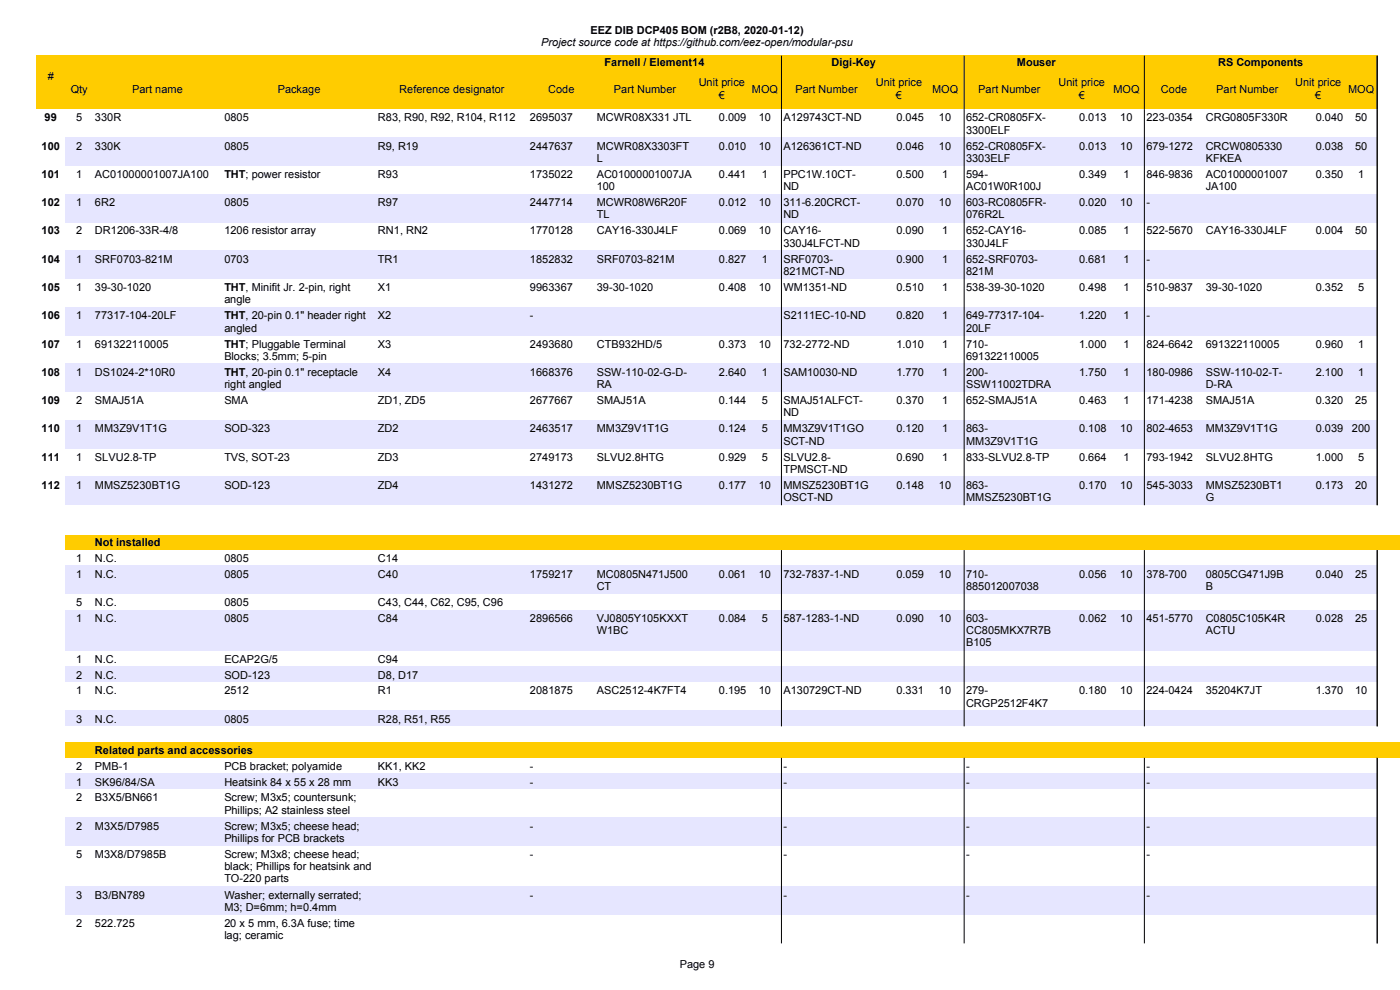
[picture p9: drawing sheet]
<svg xmlns="http://www.w3.org/2000/svg" width="297mm" height="210mm" viewBox="0 0 297 210" stroke-linecap="round" stroke-linejoin="round" font-family="sans-serif">
<defs><g id="words">
<g font-size="2.3">
<text x="114.8" y="9.8">Project source code at https://github.com/eez-open/modular-psu</text>
<text x="125.3" y="7.2">EEZ DIB DCP405 BOM (r2B8, 2020-01-12)</text>
<text x="10.1" y="17">#</text>
<text x="128.3" y="14">Farnell / Element14</text>
<text x="176.4" y="14">Digi-Key</text>
<text x="215.7" y="14">Mouser</text>
<text x="258.4" y="14">RS Components</text>
<text x="15" y="19.7">Qty</text>
<text x="28" y="19.7">Part name</text>
<text x="58.9" y="19.7">Package</text>
<text x="84.7" y="19.7">Reference designator</text>
<text x="116.3" y="19.7">Code</text>
<text x="130.2" y="19.7">Part Number</text>
<text x="148.2" y="18.3">Unit price</text>
<text x="152.5" y="21">€</text>
<text x="159.5" y="19.7">MOQ</text>
<text x="168.8" y="19.7">Part Number</text>
<text x="185.8" y="18.3">Unit price</text>
<text x="190.1" y="21">€</text>
<text x="197.7" y="19.7">MOQ</text>
<text x="207.5" y="19.7">Part Number</text>
<text x="224.6" y="18.3">Unit price</text>
<text x="228.8" y="21">€</text>
<text x="236.2" y="19.7">MOQ</text>
<text x="246.3" y="19.7">Code</text>
<text x="258" y="19.7">Part Number</text>
<text x="274.7" y="18.3">Unit price</text>
<text x="279" y="21">€</text>
<text x="286" y="19.7">MOQ</text>
<text x="9.5" y="25.7">99</text>
<text x="16.2" y="25.7">5</text>
<text x="20.1" y="25.7">330R</text>
<text x="47.6" y="25.7">0805</text>
<text x="80.2" y="25.7">R83, R90, R92, R104, R112</text>
<text x="112.4" y="25.7">2695037</text>
<text x="126.6" y="25.7">MCWR08X331 JTL</text>
<text x="152.5" y="25.7">0.009</text>
<text x="161" y="25.7">10</text>
<text x="166.2" y="25.7">A129743CT-ND</text>
<text x="190.2" y="25.7">0.045</text>
<text x="199.2" y="25.7">10</text>
<text x="205" y="25.7">652-CR0805FX-</text>
<text x="205" y="28.3">3300ELF</text>
<text x="228.9" y="25.7">0.013</text>
<text x="237.7" y="25.7">10</text>
<text x="243.2" y="25.7">223-0354</text>
<text x="255.8" y="25.7">CRG0805F330R</text>
<text x="279.1" y="25.7">0.040</text>
<text x="287.5" y="25.7">50</text>
<text x="8.8" y="31.7">100</text>
<text x="16.2" y="31.7">2</text>
<text x="20.1" y="31.7">330K</text>
<text x="47.6" y="31.7">0805</text>
<text x="80.2" y="31.7">R9, R19</text>
<text x="112.4" y="31.7">2447637</text>
<text x="126.6" y="31.7">MCWR08X3303FT</text>
<text x="126.6" y="34.3">L</text>
<text x="152.5" y="31.7">0.010</text>
<text x="161" y="31.7">10</text>
<text x="166.2" y="31.7">A126361CT-ND</text>
<text x="190.2" y="31.7">0.046</text>
<text x="199.2" y="31.7">10</text>
<text x="205" y="31.7">652-CR0805FX-</text>
<text x="205" y="34.3">3303ELF</text>
<text x="228.9" y="31.7">0.013</text>
<text x="237.7" y="31.7">10</text>
<text x="243.2" y="31.7">679-1272</text>
<text x="255.8" y="31.7">CRCW0805330</text>
<text x="255.8" y="34.3">KFKEA</text>
<text x="279.1" y="31.7">0.038</text>
<text x="287.5" y="31.7">50</text>
<text x="8.8" y="37.7">101</text>
<text x="16.2" y="37.7">1</text>
<text x="20.1" y="37.7">AC01000001007JA100</text>
<text x="47.6" y="37.7">THT; power resistor</text>
<text x="80.2" y="37.7">R93</text>
<text x="112.4" y="37.7">1735022</text>
<text x="126.6" y="37.7">AC01000001007JA</text>
<text x="126.6" y="40.3">100</text>
<text x="152.5" y="37.7">0.441</text>
<text x="161.6" y="37.7">1</text>
<text x="166.2" y="37.7">PPC1W.10CT-</text>
<text x="166.2" y="40.3">ND</text>
<text x="190.2" y="37.7">0.500</text>
<text x="199.8" y="37.7">1</text>
<text x="205" y="37.7">594-</text>
<text x="205" y="40.3">AC01W0R100J</text>
<text x="228.9" y="37.7">0.349</text>
<text x="238.3" y="37.7">1</text>
<text x="243.2" y="37.7">846-9836</text>
<text x="255.8" y="37.7">AC01000001007</text>
<text x="255.8" y="40.3">JA100</text>
<text x="279.1" y="37.7">0.350</text>
<text x="288.1" y="37.7">1</text>
<text x="8.8" y="43.7">102</text>
<text x="16.2" y="43.7">1</text>
<text x="20.1" y="43.7">6R2</text>
<text x="47.6" y="43.7">0805</text>
<text x="80.2" y="43.7">R97</text>
<text x="112.4" y="43.7">2447714</text>
<text x="126.6" y="43.7">MCWR08W6R20F</text>
<text x="126.6" y="46.3">TL</text>
<text x="152.5" y="43.7">0.012</text>
<text x="161" y="43.7">10</text>
<text x="166.2" y="43.7">311-6.20CRCT-</text>
<text x="166.2" y="46.3">ND</text>
<text x="190.2" y="43.7">0.070</text>
<text x="199.2" y="43.7">10</text>
<text x="205" y="43.7">603-RC0805FR-</text>
<text x="205" y="46.3">076R2L</text>
<text x="228.9" y="43.7">0.020</text>
<text x="237.7" y="43.7">10</text>
<text x="243.2" y="43.7">-</text>
<text x="8.8" y="49.7">103</text>
<text x="16.2" y="49.7">2</text>
<text x="20.1" y="49.7">DR1206-33R-4/8</text>
<text x="47.6" y="49.7">1206 resistor array</text>
<text x="80.2" y="49.7">RN1, RN2</text>
<text x="112.4" y="49.7">1770128</text>
<text x="126.6" y="49.7">CAY16-330J4LF</text>
<text x="152.5" y="49.7">0.069</text>
<text x="161" y="49.7">10</text>
<text x="166.2" y="49.7">CAY16-</text>
<text x="166.2" y="52.3">330J4LFCT-ND</text>
<text x="190.2" y="49.7">0.090</text>
<text x="199.8" y="49.7">1</text>
<text x="205" y="49.7">652-CAY16-</text>
<text x="205" y="52.3">330J4LF</text>
<text x="228.9" y="49.7">0.085</text>
<text x="238.3" y="49.7">1</text>
<text x="243.2" y="49.7">522-5670</text>
<text x="255.8" y="49.7">CAY16-330J4LF</text>
<text x="279.1" y="49.7">0.004</text>
<text x="287.5" y="49.7">50</text>
<text x="8.8" y="55.7">104</text>
<text x="16.2" y="55.7">1</text>
<text x="20.1" y="55.7">SRF0703-821M</text>
<text x="47.6" y="55.7">0703</text>
<text x="80.2" y="55.7">TR1</text>
<text x="112.4" y="55.7">1852832</text>
<text x="126.6" y="55.7">SRF0703-821M</text>
<text x="152.5" y="55.7">0.827</text>
<text x="161.6" y="55.7">1</text>
<text x="166.2" y="55.7">SRF0703-</text>
<text x="166.2" y="58.3">821MCT-ND</text>
<text x="190.2" y="55.7">0.900</text>
<text x="199.8" y="55.7">1</text>
<text x="205" y="55.7">652-SRF0703-</text>
<text x="205" y="58.3">821M</text>
<text x="228.9" y="55.7">0.681</text>
<text x="238.3" y="55.7">1</text>
<text x="243.2" y="55.7">-</text>
<text x="8.8" y="61.7">105</text>
<text x="16.2" y="61.7">1</text>
<text x="20.1" y="61.7">39-30-1020</text>
<text x="47.6" y="61.7">THT, Minifit Jr. 2-pin, right</text>
<text x="47.6" y="64.3">angle</text>
<text x="80.2" y="61.7">X1</text>
<text x="112.4" y="61.7">9963367</text>
<text x="126.6" y="61.7">39-30-1020</text>
<text x="152.5" y="61.7">0.408</text>
<text x="161" y="61.7">10</text>
<text x="166.2" y="61.7">WM1351-ND</text>
<text x="190.2" y="61.7">0.510</text>
<text x="199.8" y="61.7">1</text>
<text x="205" y="61.7">538-39-30-1020</text>
<text x="228.9" y="61.7">0.498</text>
<text x="238.3" y="61.7">1</text>
<text x="243.2" y="61.7">510-9837</text>
<text x="255.8" y="61.7">39-30-1020</text>
<text x="279.1" y="61.7">0.352</text>
<text x="288.1" y="61.7">5</text>
<text x="8.8" y="67.7">106</text>
<text x="16.2" y="67.7">1</text>
<text x="20.1" y="67.7">77317-104-20LF</text>
<text x="47.6" y="67.7">THT, 20-pin 0.1&quot; header right</text>
<text x="47.6" y="70.3">angled</text>
<text x="80.2" y="67.7">X2</text>
<text x="112.4" y="67.7">-</text>
<text x="166.2" y="67.7">S2111EC-10-ND</text>
<text x="190.2" y="67.7">0.820</text>
<text x="199.8" y="67.7">1</text>
<text x="205" y="67.7">649-77317-104-</text>
<text x="205" y="70.3">20LF</text>
<text x="228.9" y="67.7">1.220</text>
<text x="238.3" y="67.7">1</text>
<text x="243.2" y="67.7">-</text>
<text x="8.8" y="73.7">107</text>
<text x="16.2" y="73.7">1</text>
<text x="20.1" y="73.7">691322110005</text>
<text x="47.6" y="73.7">THT; Pluggable Terminal</text>
<text x="47.6" y="76.3">Blocks; 3.5mm; 5-pin</text>
<text x="80.2" y="73.7">X3</text>
<text x="112.4" y="73.7">2493680</text>
<text x="126.6" y="73.7">CTB932HD/5</text>
<text x="152.5" y="73.7">0.373</text>
<text x="161" y="73.7">10</text>
<text x="166.2" y="73.7">732-2772-ND</text>
<text x="190.2" y="73.7">1.010</text>
<text x="199.8" y="73.7">1</text>
<text x="205" y="73.7">710-</text>
<text x="205" y="76.3">691322110005</text>
<text x="228.9" y="73.7">1.000</text>
<text x="238.3" y="73.7">1</text>
<text x="243.2" y="73.7">824-6642</text>
<text x="255.8" y="73.7">691322110005</text>
<text x="279.1" y="73.7">0.960</text>
<text x="288.1" y="73.7">1</text>
<text x="8.8" y="79.7">108</text>
<text x="16.2" y="79.7">1</text>
<text x="20.1" y="79.7">DS1024-2*10R0</text>
<text x="47.6" y="79.7">THT, 20-pin 0.1&quot; receptacle</text>
<text x="47.6" y="82.3">right angled</text>
<text x="80.2" y="79.7">X4</text>
<text x="112.4" y="79.7">1668376</text>
<text x="126.6" y="79.7">SSW-110-02-G-D-</text>
<text x="126.6" y="82.3">RA</text>
<text x="152.5" y="79.7">2.640</text>
<text x="161.6" y="79.7">1</text>
<text x="166.2" y="79.7">SAM10030-ND</text>
<text x="190.2" y="79.7">1.770</text>
<text x="199.8" y="79.7">1</text>
<text x="205" y="79.7">200-</text>
<text x="205" y="82.3">SSW11002TDRA</text>
<text x="228.9" y="79.7">1.750</text>
<text x="238.3" y="79.7">1</text>
<text x="243.2" y="79.7">180-0986</text>
<text x="255.8" y="79.7">SSW-110-02-T-</text>
<text x="255.8" y="82.3">D-RA</text>
<text x="279.1" y="79.7">2.100</text>
<text x="288.1" y="79.7">1</text>
<text x="8.8" y="85.7">109</text>
<text x="16.2" y="85.7">2</text>
<text x="20.1" y="85.7">SMAJ51A</text>
<text x="47.6" y="85.7">SMA</text>
<text x="80.2" y="85.7">ZD1, ZD5</text>
<text x="112.4" y="85.7">2677667</text>
<text x="126.6" y="85.7">SMAJ51A</text>
<text x="152.5" y="85.7">0.144</text>
<text x="161.6" y="85.7">5</text>
<text x="166.2" y="85.7">SMAJ51ALFCT-</text>
<text x="166.2" y="88.3">ND</text>
<text x="190.2" y="85.7">0.370</text>
<text x="199.8" y="85.7">1</text>
<text x="205" y="85.7">652-SMAJ51A</text>
<text x="228.9" y="85.7">0.463</text>
<text x="238.3" y="85.7">1</text>
<text x="243.2" y="85.7">171-4238</text>
<text x="255.8" y="85.7">SMAJ51A</text>
<text x="279.1" y="85.7">0.320</text>
<text x="287.5" y="85.7">25</text>
<text x="8.8" y="91.7">110</text>
<text x="16.2" y="91.7">1</text>
<text x="20.1" y="91.7">MM3Z9V1T1G</text>
<text x="47.6" y="91.7">SOD-323</text>
<text x="80.2" y="91.7">ZD2</text>
<text x="112.4" y="91.7">2463517</text>
<text x="126.6" y="91.7">MM3Z9V1T1G</text>
<text x="152.5" y="91.7">0.124</text>
<text x="161.6" y="91.7">5</text>
<text x="166.2" y="91.7">MM3Z9V1T1GO</text>
<text x="166.2" y="94.3">SCT-ND</text>
<text x="190.2" y="91.7">0.120</text>
<text x="199.8" y="91.7">1</text>
<text x="205" y="91.7">863-</text>
<text x="205" y="94.3">MM3Z9V1T1G</text>
<text x="228.9" y="91.7">0.108</text>
<text x="237.7" y="91.7">10</text>
<text x="243.2" y="91.7">802-4653</text>
<text x="255.8" y="91.7">MM3Z9V1T1G</text>
<text x="279.1" y="91.7">0.039</text>
<text x="286.8" y="91.7">200</text>
<text x="8.8" y="97.7">111</text>
<text x="16.2" y="97.7">1</text>
<text x="20.1" y="97.7">SLVU2.8-TP</text>
<text x="47.6" y="97.7">TVS, SOT-23</text>
<text x="80.2" y="97.7">ZD3</text>
<text x="112.4" y="97.7">2749173</text>
<text x="126.6" y="97.7">SLVU2.8HTG</text>
<text x="152.5" y="97.7">0.929</text>
<text x="161.6" y="97.7">5</text>
<text x="166.2" y="97.7">SLVU2.8-</text>
<text x="166.2" y="100.3">TPMSCT-ND</text>
<text x="190.2" y="97.7">0.690</text>
<text x="199.8" y="97.7">1</text>
<text x="205" y="97.7">833-SLVU2.8-TP</text>
<text x="228.9" y="97.7">0.664</text>
<text x="238.3" y="97.7">1</text>
<text x="243.2" y="97.7">793-1942</text>
<text x="255.8" y="97.7">SLVU2.8HTG</text>
<text x="279.1" y="97.7">1.000</text>
<text x="288.1" y="97.7">5</text>
<text x="8.8" y="103.7">112</text>
<text x="16.2" y="103.7">1</text>
<text x="20.1" y="103.7">MMSZ5230BT1G</text>
<text x="47.6" y="103.7">SOD-123</text>
<text x="80.2" y="103.7">ZD4</text>
<text x="112.4" y="103.7">1431272</text>
<text x="126.6" y="103.7">MMSZ5230BT1G</text>
<text x="152.5" y="103.7">0.177</text>
<text x="161" y="103.7">10</text>
<text x="166.2" y="103.7">MMSZ5230BT1G</text>
<text x="166.2" y="106.3">OSCT-ND</text>
<text x="190.2" y="103.7">0.148</text>
<text x="199.2" y="103.7">10</text>
<text x="205" y="103.7">863-</text>
<text x="205" y="106.3">MMSZ5230BT1G</text>
<text x="228.9" y="103.7">0.170</text>
<text x="237.7" y="103.7">10</text>
<text x="243.2" y="103.7">545-3033</text>
<text x="255.8" y="103.7">MMSZ5230BT1</text>
<text x="255.8" y="106.3">G</text>
<text x="279.1" y="103.7">0.173</text>
<text x="287.5" y="103.7">20</text>
<text x="16.2" y="119.2">1</text>
<text x="20.1" y="115.9">Not installed</text>
<text x="20.1" y="119.2">N.C.</text>
<text x="47.6" y="119.2">0805</text>
<text x="80.2" y="119.2">C14</text>
<text x="16.2" y="122.6">1</text>
<text x="20.1" y="122.6">N.C.</text>
<text x="47.6" y="122.6">0805</text>
<text x="80.2" y="122.6">C40</text>
<text x="112.4" y="122.6">1759217</text>
<text x="126.6" y="122.6">MC0805N471J500</text>
<text x="126.6" y="125.2">CT</text>
<text x="152.5" y="122.6">0.061</text>
<text x="161" y="122.6">10</text>
<text x="166.2" y="122.6">732-7837-1-ND</text>
<text x="190.2" y="122.6">0.059</text>
<text x="199.2" y="122.6">10</text>
<text x="205" y="122.6">710-</text>
<text x="205" y="125.2">885012007038</text>
<text x="228.9" y="122.6">0.056</text>
<text x="237.7" y="122.6">10</text>
<text x="243.2" y="122.6">378-700</text>
<text x="255.8" y="122.6">0805CG471J9B</text>
<text x="255.8" y="125.2">B</text>
<text x="279.1" y="122.6">0.040</text>
<text x="287.5" y="122.6">25</text>
<text x="16.2" y="128.6">5</text>
<text x="16.2" y="131.9">1</text>
<text x="20.1" y="128.6">N.C.</text>
<text x="20.1" y="131.9">N.C.</text>
<text x="47.6" y="128.6">0805</text>
<text x="47.6" y="131.9">0805</text>
<text x="80.2" y="128.6">C43, C44, C62, C95, C96</text>
<text x="80.2" y="131.9">C84</text>
<text x="112.4" y="131.9">2896566</text>
<text x="126.6" y="131.9">VJ0805Y105KXXT</text>
<text x="152.5" y="131.9">0.084</text>
<text x="161.6" y="131.9">5</text>
<text x="166.2" y="131.9">587-1283-1-ND</text>
<text x="190.2" y="131.9">0.090</text>
<text x="199.2" y="131.9">10</text>
<text x="205" y="131.9">603-</text>
<text x="228.9" y="131.9">0.062</text>
<text x="237.7" y="131.9">10</text>
<text x="243.2" y="131.9">451-5770</text>
<text x="255.8" y="131.9">C0805C105K4R</text>
<text x="279.1" y="131.9">0.028</text>
<text x="287.5" y="131.9">25</text>
<text x="126.6" y="134.5">W1BC</text>
<text x="205" y="134.5">CC805MKX7R7B</text>
<text x="205" y="137.1">B105</text>
<text x="255.8" y="134.5">ACTU</text>
<text x="16.2" y="140.6">1</text>
<text x="16.2" y="143.9">2</text>
<text x="20.1" y="140.6">N.C.</text>
<text x="20.1" y="143.9">N.C.</text>
<text x="47.6" y="140.6">ECAP2G/5</text>
<text x="47.6" y="143.9">SOD-123</text>
<text x="80.2" y="140.6">C94</text>
<text x="80.2" y="143.9">D8, D17</text>
<text x="16.2" y="147.3">1</text>
<text x="20.1" y="147.3">N.C.</text>
<text x="47.6" y="147.3">2512</text>
<text x="80.2" y="147.3">R1</text>
<text x="112.4" y="147.3">2081875</text>
<text x="126.6" y="147.3">ASC2512-4K7FT4</text>
<text x="152.5" y="147.3">0.195</text>
<text x="161" y="147.3">10</text>
<text x="166.2" y="147.3">A130729CT-ND</text>
<text x="190.2" y="147.3">0.331</text>
<text x="199.2" y="147.3">10</text>
<text x="205" y="147.3">279-</text>
<text x="205" y="149.9">CRGP2512F4K7</text>
<text x="228.9" y="147.3">0.180</text>
<text x="237.7" y="147.3">10</text>
<text x="243.2" y="147.3">224-0424</text>
<text x="255.8" y="147.3">35204K7JT</text>
<text x="279.1" y="147.3">1.370</text>
<text x="287.5" y="147.3">10</text>
<text x="16.2" y="153.3">3</text>
<text x="20.1" y="153.3">N.C.</text>
<text x="47.6" y="153.3">0805</text>
<text x="80.2" y="153.3">R28, R51, R55</text>
<text x="20.1" y="159.9">Related parts and accessories</text>
<text x="16.2" y="163.3">2</text>
<text x="16.2" y="166.7">1</text>
<text x="20.1" y="163.3">PMB-1</text>
<text x="20.1" y="166.7">SK96/84/SA</text>
<text x="47.6" y="163.3">PCB bracket; polyamide</text>
<text x="47.6" y="166.7">Heatsink 84 x 55 x 28 mm</text>
<text x="80.2" y="163.3">KK1, KK2</text>
<text x="80.2" y="166.7">KK3</text>
<text x="112.4" y="163.3">-</text>
<text x="112.4" y="166.7">-</text>
<text x="166.2" y="163.3">-</text>
<text x="166.2" y="166.7">-</text>
<text x="205" y="163.3">-</text>
<text x="205" y="166.7">-</text>
<text x="243.2" y="163.3">-</text>
<text x="243.2" y="166.7">-</text>
<text x="16.2" y="170">2</text>
<text x="20.1" y="170">B3X5/BN661</text>
<text x="47.6" y="170">Screw; M3x5; countersunk;</text>
<text x="47.6" y="172.6">Phillips; A2 stainless steel</text>
<text x="16.2" y="176">2</text>
<text x="20.1" y="176">M3X5/D7985</text>
<text x="47.6" y="176">Screw; M3x5; cheese head;</text>
<text x="47.6" y="178.6">Phillips for PCB brackets</text>
<text x="112.4" y="176">-</text>
<text x="166.2" y="176">-</text>
<text x="205" y="176">-</text>
<text x="243.2" y="176">-</text>
<text x="16.2" y="182">5</text>
<text x="20.1" y="182">M3X8/D7985B</text>
<text x="47.6" y="182">Screw; M3x8; cheese head;</text>
<text x="47.6" y="184.6">black; Phillips for heatsink and</text>
<text x="112.4" y="182">-</text>
<text x="166.2" y="182">-</text>
<text x="205" y="182">-</text>
<text x="243.2" y="182">-</text>
<text x="16.2" y="190.7">3</text>
<text x="20.1" y="190.7">B3/BN789</text>
<text x="47.6" y="187.2">TO-220 parts</text>
<text x="47.6" y="190.7">Washer; externally serrated;</text>
<text x="112.4" y="190.7">-</text>
<text x="166.2" y="190.7">-</text>
<text x="205" y="190.7">-</text>
<text x="243.2" y="190.7">-</text>
<text x="16.2" y="196.7">2</text>
<text x="20.1" y="196.7">522.725</text>
<text x="47.6" y="193.3">M3; D=6mm; h=0.4mm</text>
<text x="47.6" y="196.7">20 x 5 mm, 6.3A fuse; time</text>
<text x="47.6" y="199.3">lag; ceramic</text>
<text x="144.2" y="205.3">Page 9</text>
</g>
</g></defs>
<path d="M7.6 11.8h284.5v11.3h-284.5z" fill-rule="evenodd" fill="#fc0"/>
<path d="M165.8 11.8v11.4M204.5 11.8v11.4M242.8 11.8v11.4M292.2 11.8v11.4" fill="none" stroke="#000" stroke-width=".21"/>
<g fill="#e6e6ff">
<path d="M13.9 29.1h278.2v6h-278.2z" fill-rule="evenodd"/>
<path d="M13.9 41.1h278.2v6h-278.2z" fill-rule="evenodd"/>
<path d="M13.9 53.1h278.2v6h-278.2z" fill-rule="evenodd"/>
<path d="M13.9 65.1h278.2v6h-278.2z" fill-rule="evenodd"/>
<path d="M13.9 77.1h278.2v6h-278.2z" fill-rule="evenodd"/>
<path d="M13.9 89.1h278.2v6h-278.2z" fill-rule="evenodd"/>
<path d="M13.9 101.1h278.2v6h-278.2z" fill-rule="evenodd"/>
</g>
<path d="M13.9 113.5h283.2v3.2h-283.2z" fill-rule="evenodd" fill="#fc0"/>
<g fill="#e6e6ff">
<path d="M13.9 120h278.2v6h-278.2z" fill-rule="evenodd"/>
<path d="M13.9 129.3h278.2v8.7h-278.2z" fill-rule="evenodd"/>
<path d="M13.9 141.4h278.2v3.3h-278.2z" fill-rule="evenodd"/>
<path d="M13.9 150.7h278.2v3.4h-278.2z" fill-rule="evenodd"/>
</g>
<path d="M13.9 157.4h283.2v3.3h-283.2z" fill-rule="evenodd" fill="#fc0"/>
<g fill="#e6e6ff">
<path d="M13.9 164.1h278.2v3.3h-278.2z" fill-rule="evenodd"/>
<path d="M13.9 173.4h278.2v6h-278.2z" fill-rule="evenodd"/>
<path d="M13.9 188.1h278.2v6h-278.2z" fill-rule="evenodd"/>
</g>
<path d="M165.8 23.2v84M204.5 23.2v84M242.8 23.2v84M292.2 23.2v84M165.8 116.7v37.4M204.5 116.7v37.4M242.8 116.7v37.4M292.2 116.7v37.4M165.8 160.8v39.3M204.5 160.8v39.3M242.8 160.8v39.3M292.2 160.8v39.3" fill="none" stroke="#000" stroke-width=".21"/>
<use href="#words"/>
</svg>
